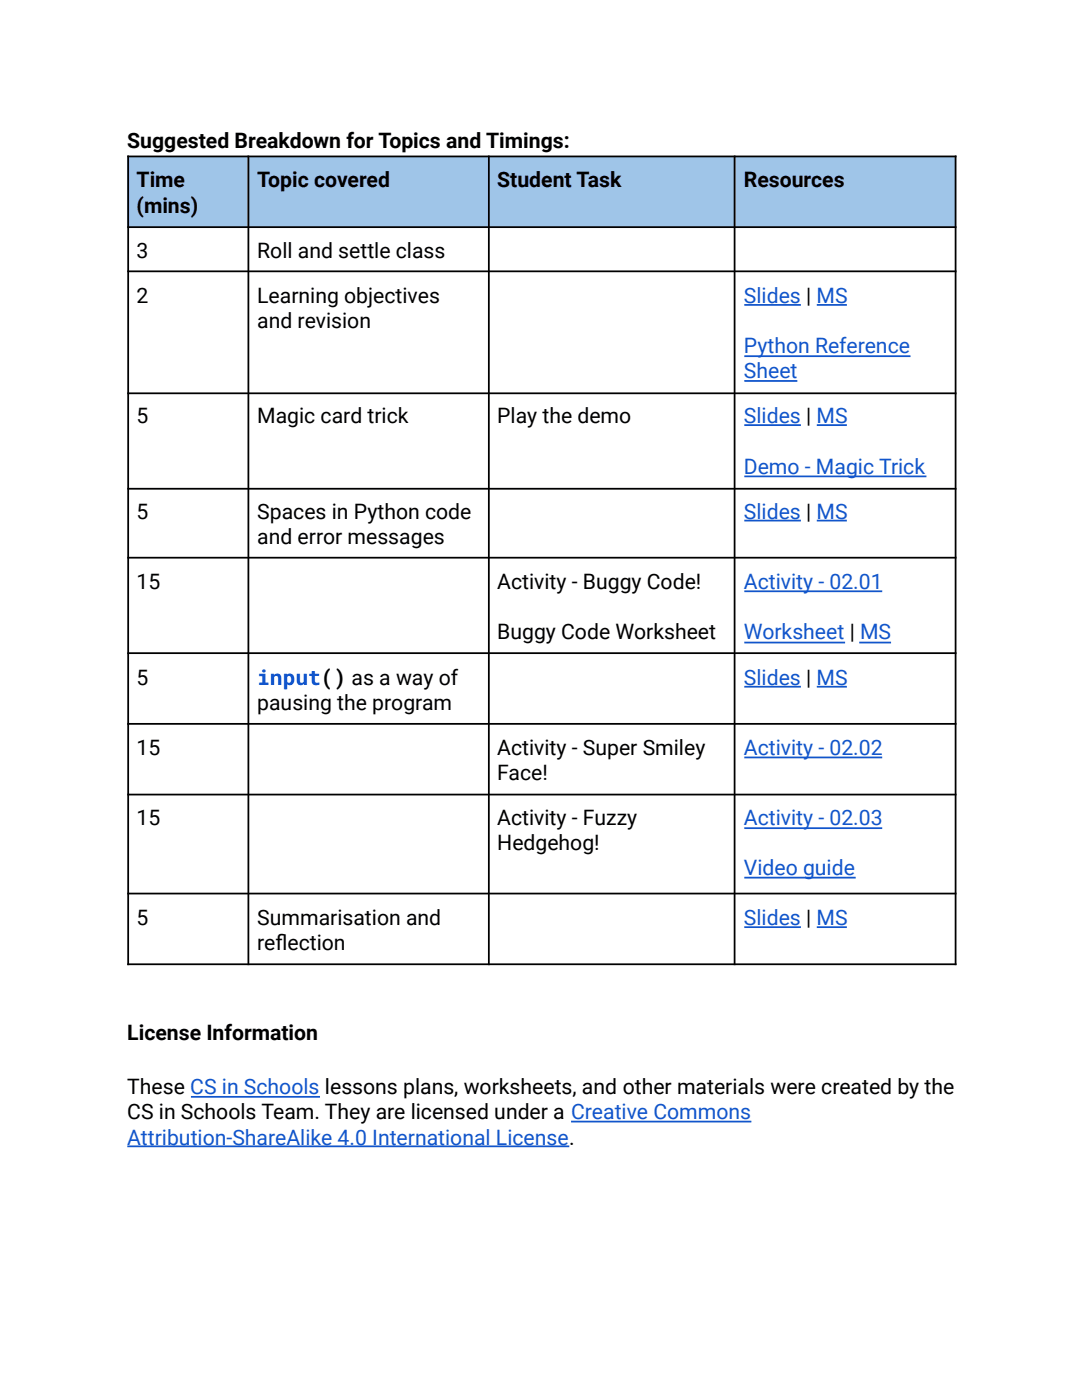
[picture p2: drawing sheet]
<svg xmlns="http://www.w3.org/2000/svg" width="216mm" height="279mm" viewBox="0 0 216 279" stroke-linecap="round" stroke-linejoin="round" font-family="sans-serif">
<defs><g id="words">
<g font-size="4.2">
<text x="25.4" y="29.5">Suggested Breakdown for Topics and Timings:</text>
<text x="27.3" y="37.4">Time</text>
<text x="51.3" y="37.4">Topic covered</text>
<text x="99.2" y="37.4">Student Task</text>
<text x="148.4" y="37.4">Resources</text>
<text x="27.3" y="42.4">(mins)</text>
<text x="27.3" y="51.4">3</text>
<text x="51.3" y="51.4">Roll and settle class</text>
<text x="27.3" y="60.4">2</text>
<text x="51.3" y="60.4">Learning objectives</text>
<text x="51.3" y="65.4">and revision</text>
<text x="27.3" y="84.5">5</text>
<text x="51.3" y="84.5">Magic card trick</text>
<text x="99.2" y="84.5">Play the demo</text>
<text x="27.3" y="103.5">5</text>
<text x="51.3" y="103.5">Spaces in Python code</text>
<text x="51.3" y="108.6">and error messages</text>
<text x="27.3" y="117.6">15</text>
<text x="99.2" y="117.6">Activity - Buggy Code!</text>
<text x="99.2" y="127.6">Buggy Code Worksheet</text>
<text x="27.3" y="136.6">5</text>
<text x="51.3" y="141.6">pausing the program</text>
<text x="27.3" y="150.6">15</text>
<text x="99.2" y="150.6">Activity - Super Smiley</text>
<text x="99.2" y="155.7">Face!</text>
<text x="27.3" y="164.7">15</text>
<text x="99.2" y="164.7">Activity - Fuzzy</text>
<text x="99.2" y="169.7">Hedgehog!</text>
<text x="27.3" y="184.5">5</text>
<text x="51.3" y="184.5">Summarisation and</text>
<text x="51.3" y="189.5">refl ection</text>
<text x="25.4" y="207.5">License Information</text>
<text x="25.4" y="218.4">These CS in Schools lessons plans, worksheets, and other materials were created by the</text>
<text x="25.4" y="223.4">CS in Schools Team. They are licensed under a Creative Commons</text>
</g>
<g font-size="4.2" fill="#15c">
<text x="148.4" y="60.4">Slides | MS</text>
<text x="148.4" y="70.5">Python Reference</text>
<text x="148.4" y="75.5">Sheet</text>
<text x="148.4" y="84.5">Slides | MS</text>
<text x="148.4" y="94.6">Demo - Magic Trick</text>
<text x="148.4" y="103.5">Slides | MS</text>
<text x="148.4" y="117.6">Activity - 02.01</text>
<text x="148.4" y="127.6">Worksheet | MS</text>
<text x="148.4" y="136.6">Slides | MS</text>
<text x="148.4" y="150.6">Activity - 02.02</text>
<text x="148.4" y="164.7">Activity - 02.03</text>
<text x="148.4" y="174.7">Video guide</text>
<text x="148.4" y="184.5">Slides | MS</text>
<text x="25.4" y="228.4">Attribution-ShareAlike 4.0 International License.</text>
</g>
<text font-size="4.2" fill="#00f" x="51.3" y="136.6">input() as a way of</text>
</g></defs>
<g fill="#9fc5e8">
<path d="M25.4 31.2h24.1v14h-24.1z"/>
<path d="M49.5 31.2h47.9v14h-47.9z"/>
<path d="M97.4 31.2h49.2v14h-49.2z"/>
<path d="M146.6 31.2h44.2v14h-44.2z"/>
</g>
<g fill="none" stroke="#15c" stroke-width=".35">
<path d="M148.5 60.9h11.3M148.5 71.1h33.2M148.5 76h10.6M163 60.9h6M148.5 84.8h11.3M148.5 95.1h36.4M163 84.8h6M148.5 103.9h11.3M148.5 118h27.5M163 103.9h6M148.5 128.2h20.1M148.5 137.1h11.3"/>
<path d="M163 137.1h6M171.4 128.2h6.4M148.5 151.2h27.5M148.5 165.3h27.5M148.5 175.2h22.2M148.5 185h11.3M163 185h6M38.1 218.9h25.8M25.4 228.8h88.2M113.9 223.8h36"/>
</g>
<g fill="none" stroke="#000" stroke-width=".35">
<path d="M25.4 31.2h165.5M25.6 31v161.6M49.6 31v161.6M97.5 31v161.6M146.6 31v161.6M190.7 31v161.6M25.4 45.3h165.5M25.4 54.2h165.5M25.4 78.5h165.5M25.4 97.5h165.5M25.4 111.3h165.5M25.4 130.4h165.5"/>
<path d="M25.4 144.5h165.5M25.4 158.6h165.5M25.4 178.3h165.5M25.4 192.4h165.5"/>
</g>
<use href="#words"/>
</svg>
